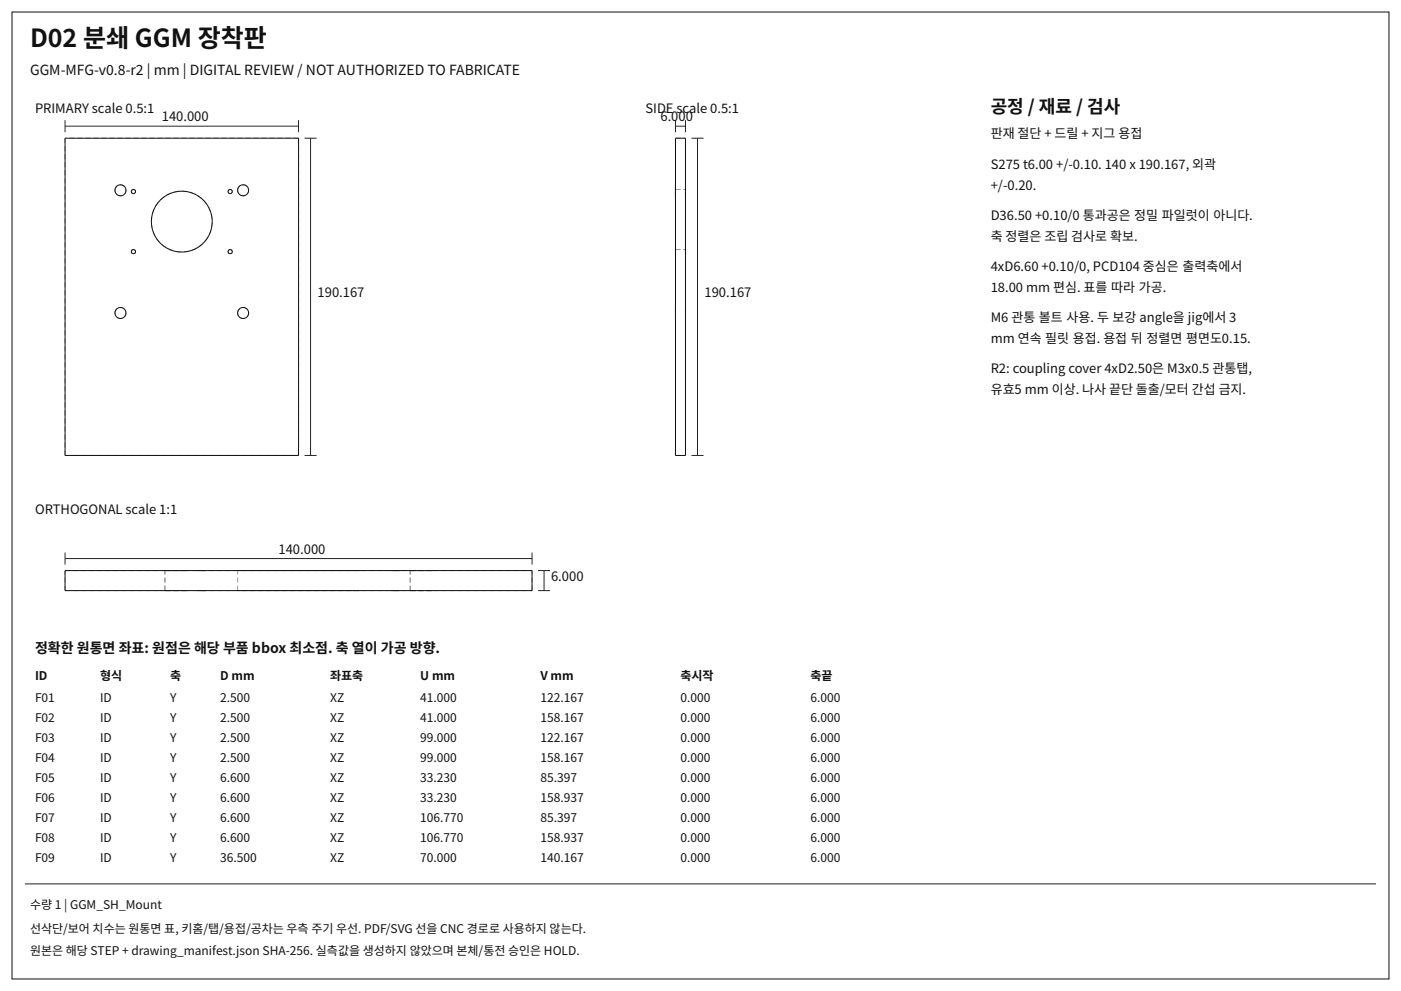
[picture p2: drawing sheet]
<svg xmlns="http://www.w3.org/2000/svg" width="420mm" height="297mm" viewBox="0 0 420 297" stroke-linecap="round" stroke-linejoin="round" font-family="sans-serif">
<defs><g id="words">
<text font-size="7.5" fill="#111" x="9" y="14.1">D02 분쇄 GGM 장착판</text>
<text font-size="5.4" fill="#111" x="297" y="33.9">공정 / 재료 / 검사</text>
<g font-size="4.2" fill="#111">
<text x="9" y="22.5">GGM-MFG-v0.8-r2 | mm | DIGITAL REVIEW / NOT AUTHORIZED TO FABRICATE</text>
<text x="10.5" y="195.6">정확한 원통면 좌표: 원점은 해당 부품 bbox 최소점. 축 열이 가공 방향.</text>
</g>
<g font-size="3.9" fill="#111">
<text x="10.5" y="33.9">PRIMARY scale 0.5:1</text>
<text x="193.5" y="33.9">SIDE scale 0.5:1</text>
<text x="48.5" y="36.3">140.000</text>
<text x="198" y="36.3">6.0</text>
<text x="203.4" y="36.3">0</text>
<text x="205.6" y="36.3">0</text>
<text x="297" y="41.4">판재 절단 + 드릴 + 지그 용접</text>
<text x="297" y="50.7">S275 t6.00 +/-0.10. 140 x 190.167, 외곽</text>
<text x="297" y="57">+/-0.20.</text>
<text x="297" y="66">D36.50 +0.10/0 통과공은 정밀 파일럿이 아니다.</text>
<text x="297" y="72.3">축 정렬은 조립 검사로 확보.</text>
<text x="297" y="81.3">4xD6.60 +0.10/0, PCD104 중심은 출력축에서</text>
<text x="95.2" y="89">190.167</text>
<text x="211.2" y="89">190.167</text>
<text x="297" y="87.6">18.00 mm 편심. 표를 따라 가공.</text>
<text x="297" y="96.6">M6 관통 볼트 사용. 두 보강 angle을 jig에서 3</text>
<text x="297" y="102.9">mm 연속 필릿 용접. 용접 뒤 정렬면 평면도0.15.</text>
<text x="297" y="111.9">R2: coupling cover 4xD2.50은 M3x0.5 관통탭,</text>
<text x="297" y="118.2">유효5 mm 이상. 나사 끝단 돌출/모터 간섭 금지.</text>
<text x="10.5" y="153.9">ORTHOGONAL scale 1:1</text>
<text x="83.5" y="165.9">140.000</text>
<text x="165.2" y="174">6.000</text>
</g>
<g font-size="3.6" fill="#111">
<text x="10.5" y="203.7">ID</text>
<text x="30" y="203.7">형식</text>
<text x="51" y="203.7">축</text>
<text x="66" y="203.7">D mm</text>
<text x="99" y="203.7">좌표축</text>
<text x="126" y="203.7">U mm</text>
<text x="162" y="203.7">V mm</text>
<text x="204" y="203.7">축시작</text>
<text x="243" y="203.7">축끝</text>
<text x="10.5" y="210.3">F01</text>
<text x="30" y="210.3">ID</text>
<text x="51" y="210.3">Y</text>
<text x="66" y="210.3">2.500</text>
<text x="99" y="210.3">XZ</text>
<text x="126" y="210.3">41.000</text>
<text x="162" y="210.3">122.167</text>
<text x="204" y="210.3">0.000</text>
<text x="243" y="210.3">6.000</text>
<text x="10.5" y="216.3">F02</text>
<text x="30" y="216.3">ID</text>
<text x="51" y="216.3">Y</text>
<text x="66" y="216.3">2.500</text>
<text x="99" y="216.3">XZ</text>
<text x="126" y="216.3">41.000</text>
<text x="162" y="216.3">158.167</text>
<text x="204" y="216.3">0.000</text>
<text x="243" y="216.3">6.000</text>
<text x="10.5" y="222.3">F03</text>
<text x="30" y="222.3">ID</text>
<text x="51" y="222.3">Y</text>
<text x="66" y="222.3">2.500</text>
<text x="99" y="222.3">XZ</text>
<text x="126" y="222.3">99.000</text>
<text x="162" y="222.3">122.167</text>
<text x="204" y="222.3">0.000</text>
<text x="243" y="222.3">6.000</text>
<text x="10.5" y="228.3">F04</text>
<text x="30" y="228.3">ID</text>
<text x="51" y="228.3">Y</text>
<text x="66" y="228.3">2.500</text>
<text x="99" y="228.3">XZ</text>
<text x="126" y="228.3">99.000</text>
<text x="162" y="228.3">158.167</text>
<text x="204" y="228.3">0.000</text>
<text x="243" y="228.3">6.000</text>
<text x="10.5" y="234.3">F05</text>
<text x="30" y="234.3">ID</text>
<text x="51" y="234.3">Y</text>
<text x="66" y="234.3">6.600</text>
<text x="99" y="234.3">XZ</text>
<text x="126" y="234.3">33.230</text>
<text x="162" y="234.3">85.397</text>
<text x="204" y="234.3">0.000</text>
<text x="243" y="234.3">6.000</text>
<text x="10.5" y="240.3">F06</text>
<text x="30" y="240.3">ID</text>
<text x="51" y="240.3">Y</text>
<text x="66" y="240.3">6.600</text>
<text x="99" y="240.3">XZ</text>
<text x="126" y="240.3">33.230</text>
<text x="162" y="240.3">158.937</text>
<text x="204" y="240.3">0.000</text>
<text x="243" y="240.3">6.000</text>
<text x="10.5" y="246.3">F07</text>
<text x="30" y="246.3">ID</text>
<text x="51" y="246.3">Y</text>
<text x="66" y="246.3">6.600</text>
<text x="99" y="246.3">XZ</text>
<text x="126" y="246.3">106.770</text>
<text x="162" y="246.3">85.397</text>
<text x="204" y="246.3">0.000</text>
<text x="243" y="246.3">6.000</text>
<text x="10.5" y="252.3">F08</text>
<text x="30" y="252.3">ID</text>
<text x="51" y="252.3">Y</text>
<text x="66" y="252.3">6.600</text>
<text x="99" y="252.3">XZ</text>
<text x="126" y="252.3">106.770</text>
<text x="162" y="252.3">158.937</text>
<text x="204" y="252.3">0.000</text>
<text x="243" y="252.3">6.000</text>
<text x="10.5" y="258.3">F09</text>
<text x="30" y="258.3">ID</text>
<text x="51" y="258.3">Y</text>
<text x="66" y="258.3">36.500</text>
<text x="99" y="258.3">XZ</text>
<text x="126" y="258.3">70.000</text>
<text x="162" y="258.3">140.167</text>
<text x="204" y="258.3">0.000</text>
<text x="243" y="258.3">6.000</text>
<text x="9" y="272.4">수량 1 | GGM_SH_Mount</text>
<text x="9" y="279.6">선삭단/보어 치수는 원통면 표, 키홈/탭/용접/공차는 우측 주기 우선. PDF/SVG 선을 CNC 경로로 사용하지 않는다.</text>
<text x="9" y="286.2">원본은 해당 STEP + drawing_manifest.json SHA-256. 실측값을 생성하지 않았으며 본체/통전 승인은 HOLD.</text>
</g>
</g></defs>
<g fill="none" stroke="#111" stroke-width=".3">
<path d="M3.6 3.6h412.8v289.8h-412.8zM19.5 41.4h70v95.1h-70zM202.5 41.4h3v95.1h-3zM19.5 171h140v6h-140z"/>
<circle cx="36.1" cy="57" r="1.65"/>
<circle cx="40" cy="57.4" r=".62"/>
<circle cx="69" cy="57.4" r=".62"/>
<circle cx="72.9" cy="57" r="1.65"/>
<circle cx="40" cy="75.4" r=".62"/>
<circle cx="54.5" cy="66.4" r="9.1"/>
<circle cx="69" cy="75.4" r=".62"/>
<circle cx="36.1" cy="93.8" r="1.65"/>
<circle cx="72.9" cy="93.8" r="1.65"/>
</g>
<g fill="none" stroke="#999" stroke-width=".3" stroke-dasharray="1.5 .9" stroke-linecap="butt">
<path d="M34.5 57a1.65 1.65 0 0 1 2.4-1.4 1.65 1.65 0 0 1 .2 2.8 1.65 1.65 0 0 1-2.6-1.1v-.3M40 56.8a.62 .62 0 0 1 .6 .9 .62 .62 0 0 1-1.1 .1 .62 .62 0 0 1 .4-1h.1M69 56.8a.62 .62 0 0 1 .6 .9 .62 .62 0 0 1-1.1 .1 .62 .62 0 0 1 .4-1h.1M71.2 57a1.65 1.65 0 0 1 2.4-1.4 1.65 1.65 0 0 1 .2 2.8 1.65 1.65 0 0 1-2.6-1.1v-.3M89.5 41.4h-70M202.5 41.4h3M202.5 57v-1.6M202.5 55.4v3.3M202.5 58.7v-1.7M202.5 56.8v1.2M202.5 58v-1.2M202.5 57.3v18.2"/>
<path d="M202.5 56.8h3M205.5 57v-1.6M205.5 55.4v3.3M205.5 58.7v-1.7M205.5 56.8v1.2M205.5 58v-1.2M205.5 57.3v18.2M40 74.8a.62 .62 0 0 1 .6 .9 .62 .62 0 0 1-1.1 .1 .62 .62 0 0 1 .4-1h.1M45.4 66.4a9.1 9.1 0 0 1 13.3-8.1 9.1 9.1 0 0 1 1 15.6 9.1 9.1 0 0 1-14.2-6.3l-.1-1.2M69 74.8a.62 .62 0 0 1 .6 .9 .62 .62 0 0 1-1.1 .1 .62 .62 0 0 1 .4-1h.1M202.5 74.8v1.2M202.5 76v-1.2"/>
<path d="M202.5 66.4v-9.1M202.5 75.5v-9.1M202.5 74.8h3M205.5 74.8v1.2M205.5 76v-1.2M205.5 66.4v-9.1M205.5 75.5v-9.1M34.5 93.8a1.65 1.65 0 0 1 2.4-1.5 1.65 1.65 0 0 1 .2 2.9 1.65 1.65 0 0 1-2.6-1.2v-.2M71.2 93.8a1.65 1.65 0 0 1 2.4-1.5 1.65 1.65 0 0 1 .2 2.9 1.65 1.65 0 0 1-2.6-1.2v-.2M202.5 93.8v-1.6M202.5 92.2v3.3M202.5 95.5v-1.7"/>
<path d="M205.5 93.8v-1.6M205.5 92.2v3.3M205.5 95.5v-1.7M19.5 136.5h70M19.5 136.5v-95.1M89.5 136.5v-95.1M202.5 136.5v-95.1M202.5 136.5h3M205.5 136.5v-95.1M19.5 171h140M19.5 177h140M19.5 177v-6"/>
<path d="M49.4 171h6.6M49.4 177h6.6M49.4 177v-6M56 171h-6.6M56 177h-6.6M59.3 171h1.2M59.3 177h1.2M60.5 171h1.2M60.5 177h1.2M61.7 171h-2.4M61.7 177h-2.4M71.3 171h36.5"/>
<path d="M71.3 177h36.5M71.3 177v-6M107.8 171h-36.5M107.8 177h-36.5M117.2 171h1.3M117.2 177h1.3M118.5 171h1.3M118.5 177h1.3M119.8 171h-2.6M119.8 177h-2.6M123 171h6.6M123 177h6.6"/>
<path d="M123 177v-6M129.6 171h-6.6M129.6 177h-6.6M159.5 177v-6"/>
</g>
<g fill="none" stroke="#222" stroke-width=".3">
<path d="M19.5 37.8h70M19.5 36v3.6M89.5 36v3.6M202.5 37.8h3M202.5 36v3.6M205.5 36v3.6M91.3 41.4h3.6M93.1 41.4v95.1M207.3 41.4h3.6M209.1 41.4v95.1M91.3 136.5h3.6M207.3 136.5h3.6"/>
<path d="M19.5 165.6v3.6M19.5 167.4h140M159.5 165.6v3.6M161.3 171h3.6M161.3 177h3.6M163.1 171v6M7.5 264.9h405"/>
</g>
<use href="#words"/>
</svg>
